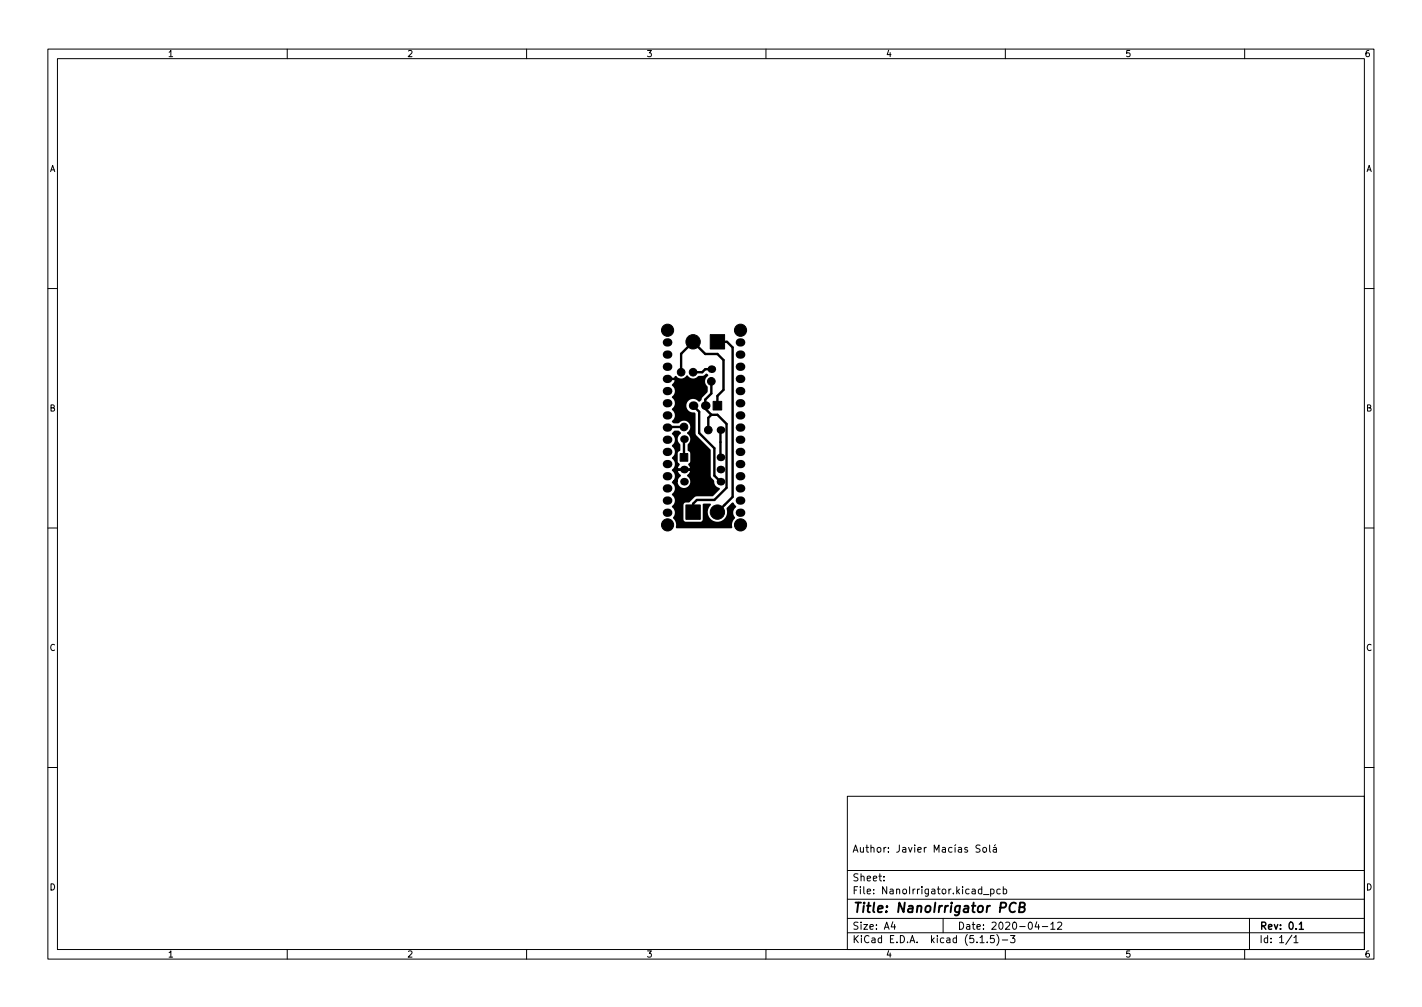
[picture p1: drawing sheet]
<svg xmlns="http://www.w3.org/2000/svg" width="297mm" height="210mm" viewBox="0 0 297 210" stroke-linecap="round" stroke-linejoin="round" font-family="sans-serif">
<defs><g id="words">
<text font-size="2.8" x="178" y="190.6">Title: NanoIrrigator PCB</text>
<g font-size="2.1">
<text x="178" y="178">Author: Javier Macías Solá</text>
<text x="178" y="184">Sheet:</text>
<text x="178" y="186.7">File: NanoIrrigator.kicad_pcb</text>
<text x="178" y="196.9">KiCad E.D.A. kicad (5.1.5)-3</text>
<text x="178" y="194.1">Size: A4</text>
<text x="200" y="194.1">Date: 2020-04-12</text>
<text x="263" y="194.1">Rev: 0.1</text>
<text x="263" y="196.9">Id: 1/1</text>
</g>
<g font-size="1.8">
<text x="35" y="11.9">1</text>
<text x="85" y="11.9">2</text>
<text x="135" y="11.9">3</text>
<text x="185" y="11.9">4</text>
<text x="235" y="11.9">5</text>
<text x="285" y="11.9">6</text>
<text x="10.3" y="35.9">A</text>
<text x="285.3" y="35.9">A</text>
<text x="10.3" y="85.9">B</text>
<text x="285.3" y="85.9">B</text>
<text x="10.3" y="135.9">C</text>
<text x="285.3" y="135.9">C</text>
<text x="10.3" y="185.9">D</text>
<text x="285.3" y="185.9">D</text>
<text x="35" y="199.9">1</text>
<text x="85" y="199.9">2</text>
<text x="135" y="199.9">3</text>
<text x="185" y="199.9">4</text>
<text x="235" y="199.9">5</text>
<text x="285" y="199.9">6</text>
</g>
</g></defs>
<g fill="none" stroke="#000" stroke-width=".21">
<path d="M10 10.2h277v190.1h-277zM12 12.2h273v186.1h-273zM60 10.2v2M110 10.2v2M160 10.2v2M210 10.2v2M260 10.2v2M10 60.2h2M285 60.2h2M10 110.2h2M285 110.2h2M10 160.2h2"/>
<path d="M177 166.3h108v32h-108zM204.7 176.5l-.6-.1-.2 .3 .1 .4 .6 .3v.4l-.2 .1h-.5M205.4 177.1l.2-.2 .4 .2 .1 .5-.2 .3h-.3l-.2-.1zM206.7 176.4v1.3l.2 .2M207.5 177h.6v.9M207.9 176.4l-.2 .2M208.1 177.3l-.5 .1-.2 .2 .2 .3h.5M285 160.2h2M60 198.3v2M110 198.3v2M160 198.3v2M177 194.8h108"/>
<path d="M177 191.8h108M177 187.8h108M177 181.8h108M184.6 183.8v.1M184.6 183v.1M186.5 192.5l-.4 1h1M186.9 193v1M197 191.8v3M204.7 196.8h.9M205.4 186.8h1.2M206.2 196.7v.1M206.9 185.7l.5-.1 .2 .3-.1 .7h-.6"/>
<path d="M206.9 185.6v1.5M207.6 195.3h-.7v.7l.2-.1 .5 .1 .1 .2-.1 .5-.2 .1-.5-.1M208.2 195.1a1.72 1.72 0 0 1 0 2.3M208.9 185.7l-.4-.1-.3 .3 .2 .7h.5M209.4 196.3h1.1M209.6 185.7l.4-.1 .3 .3-.2 .7h-.5M209.6 185.1v1.5M210 198.3v2M211.1 195.3h.9l-.5 .6 .4 .1v.7l-.2 .1-.6-.1M216.6 192.5l-.4 1h.9M216.9 193v1M217.7 193.5h1.2"/>
<path d="M219.5 193l.4-.5v1.5M219.5 194h.9M220.9 192.7l.6-.2 .3 .5-.9 1h.9M260 198.3v2M261 191.8v6.5M269.9 195.3l-1.3 1.9M270.3 195.8l.4-.5v1.5M270.3 196.8h.8"/>
</g>
<path d="M271.4 193l.4-.5v1.5M271.4 194h.9" fill="none" stroke="#000" stroke-width=".3"/>
<path d="M212.2 188.7a.88 .88 0 0 0-1-.1 .88 .88 0 0 0-.3 1 .69 .69 0 0 0 .3 .8 .69 .69 0 0 0 .8-.1M213 189.4l.8-.1 .3-.5-.2-.2-.8-.1-.3 2h.8l.3-.2a.53 .53 0 0 0 0-.8l-.3-.1" fill="none" stroke="#000" stroke-width=".4"/>
<g fill="#000">
<circle cx="148.6" cy="77.1" r=".8"/>
<circle cx="142.9" cy="98" r=".8"/>
<circle cx="142.9" cy="91.7" r=".8"/>
<circle cx="144.8" cy="84.7" r=".9"/>
<circle cx="147.3" cy="84.7" r=".9"/>
<circle cx="150.5" cy="98" r=".8"/>
<circle cx="150.5" cy="89.8" r=".8"/>
<circle cx="150.5" cy="95.5" r=".8"/>
<circle cx="142.9" cy="100.6" r=".8"/>
<circle cx="150.5" cy="100.6" r=".8"/>
</g>
<g fill="#000" stroke="#000" stroke-width=".21">
<path d="M148.4 69.9h3v3h-3zM142.1 94.7h1.6v1.6h-1.6zM149 83.8h1.8v1.8h-1.8zM143.3 105.4h3v3h-3z"/>
<circle cx="139.4" cy="69" r="1.27"/>
<circle cx="142.3" cy="77.7" r=".8"/>
<circle cx="144.8" cy="77.7" r=".8"/>
<circle cx="144.8" cy="71.4" r="1.5"/>
<circle cx="148.6" cy="79.6" r=".8"/>
<circle cx="154.7" cy="69" r="1.27"/>
<circle cx="142.9" cy="89.1" r=".8"/>
<circle cx="148" cy="89.8" r=".8"/>
<circle cx="139.4" cy="109.6" r="1.27"/>
<circle cx="149.9" cy="106.9" r="1.5"/>
<circle cx="154.7" cy="109.6" r="1.27"/>
</g>
<g fill="none" stroke="#000" stroke-width="1.7">
<path d="M139.3 71.5h.3M139.3 74h.3M139.3 76.6h.3M139.3 79.1h.3M154.5 71.5h.3M154.5 74h.3M154.5 76.6h.3M154.5 79.1h.3M139.3 81.7h.3M139.3 84.2h.3M139.3 86.7h.3M139.3 89.3h.3"/>
<path d="M139.3 91.8h.3M139.3 94.4h.3M139.3 96.9h.3M139.3 99.4h.3M154.5 81.7h.3M154.5 84.2h.3M154.5 86.7h.3M154.5 89.3h.3M154.5 91.8h.3M154.5 94.4h.3M154.5 96.9h.3M154.5 99.4h.3"/>
<path d="M139.3 102h.3M139.3 104.5h.3M139.3 107.1h.3M154.5 102h.3M154.5 104.5h.3M154.5 107.1h.3"/>
</g>
<path d="M142.3 77.7v-3.8l2.5-2.5 2.5 2.5h2.6l1.2 1.3v6.2l-1.2 1.3v1.4M148.6 77.1h-1.3l-.6 .6h-1.9M148.6 79.6v2.6l-1.3 1.2v1.3M149.9 71.4h2l1.1 1.1v31.3l-3.1 3.1M139.6 89.1h2.6M142.9 91.7v3.8M144.8 84.7l1.2 1.3v4.4l3.2 3.2v5.7l1.3 1.3M147.3 85.3l1.3 1.3M148.6 86.6l-.6 .6v2.6M148.6 86.6h1.3l1.9 1.9v13.3l-2.6 2.6h-3.6l-.8 .8v1.7M150.5 89.8v5.7" fill="none" stroke="#000" stroke-width=".5"/>
<path d="M139.4 79.1h1.6l.1-.4a1.51 1.51 0 0 0 2.4-.1 1.51 1.51 0 0 0 2.5 .1h.9l.7-.5 .2 .2-.2 .1a1.51 1.51 0 0 0 0 2.3v1l-1 1-.2 .6-.4 .3a1.64 1.64 0 0 0-2.8 .5 1.64 1.64 0 0 0 1.9 2.2v4.2l.3 .5 2.9 2.9v5.5l.7 .9a1.5 1.5 0 0 0 1.2 1.7l-1.4 1.3h-3.4l-.5 .3-1 1h-.8l-.3 .2-.2 .5v3a.71 .71 0 0 0 .7 .7h3l.4-.1 .3-.6v-3.1h1.3a2.21 2.21 0 0 0 1.1 3.8 2.21 2.21 0 0 0 2.5-2.9l1.2-1.1 .5 .7a1.56 1.56 0 0 0-.2 2.3l-.6 .9v1.1h-11.4l-.1-1.1-.5-.9 .1-.2a1.57 1.57 0 0 0-.4-2.1 1.57 1.57 0 0 0 0-2.6 1.57 1.57 0 0 0 0-2.5l.3-.3h.6v.3a1.51 1.51 0 0 0 2.3 1.2 1.51 1.51 0 0 0 0-2.6l.6-.7 .1-.3-.2-.2h-2.7l-.1 .2 .1 .3 .6 .7-.6 .6-.1 .5h-.6l.1-.1a1.57 1.57 0 0 0-.4-2.1 1.57 1.57 0 0 0 0-2.6 1.57 1.57 0 0 0 0-2.5 1.57 1.57 0 0 0 0-2.6l.4-.4h.8l.4 .3-.2 .1a1.51 1.51 0 0 0 0 2.4v1.1l-.3 .2-.2 .4v1.8l.4 .6-.4 .7 .1 .3h2.7l.2-.3-.5-.7 .5-.6v-1.7l-.1-.4-.5-.3v-1.1a1.51 1.51 0 0 0-.1-2.5 1.51 1.51 0 0 0 .3-2.3 1.51 1.51 0 0 0-2.3 .1h-1l-.2-.2 .2-.1a1.57 1.57 0 0 0-.2-2.4 1.57 1.57 0 0 0 0-2.6 1.57 1.57 0 0 0 0-2.5l.6-.7v-.3l-.1-.2h-1.6z" fill="#000" stroke="#000" stroke-width=".4"/>
<use href="#words"/>
</svg>
